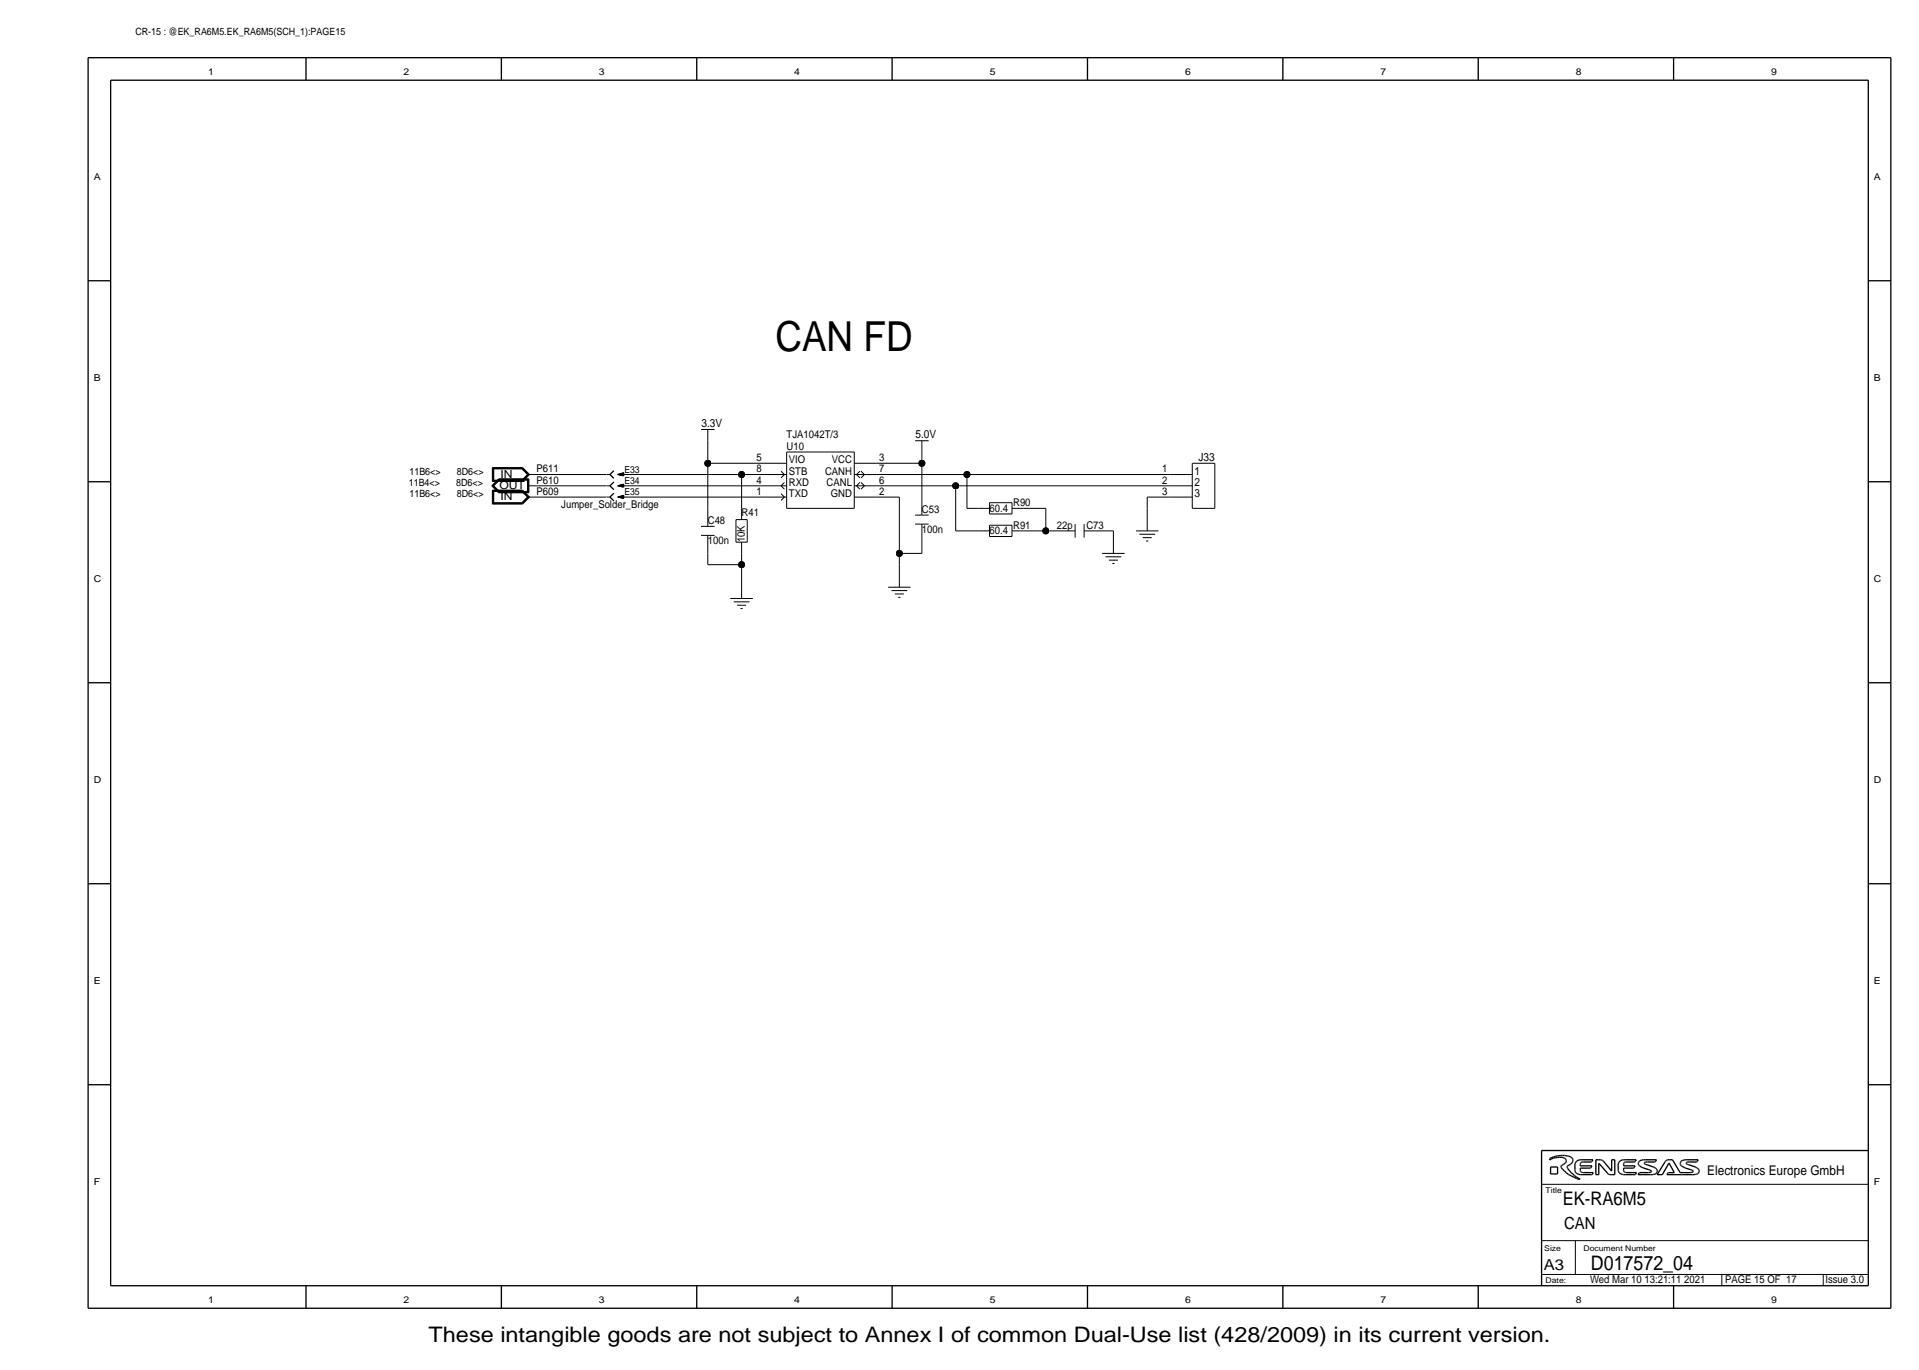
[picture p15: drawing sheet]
<svg xmlns="http://www.w3.org/2000/svg" width="433mm" height="309mm" viewBox="0 0 433 309" stroke-linecap="round" stroke-linejoin="round" font-family="sans-serif">
<defs><g id="words">
<text font-size="9.3" x="174.8" y="79">CAN FD</text>
<text font-size="4.8" x="96.6" y="302.5">These intangible goods are not subject to Annex I of common Dual-Use list (428/2009) in its current version.</text>
<text font-size="4.5" x="358.6" y="286.3">D017572_04</text>
<text font-size="4.2" x="352.3" y="271.6">EK-RA6M5</text>
<text font-size="3.8" x="352.6" y="277.2">CAN</text>
<text font-size="3.4" x="348" y="286.3">A3</text>
<text font-size="3" x="384.9" y="265">Electronics Europe GmbH</text>
<g font-size="2.6">
<text x="158.1" y="96.3">3.3V</text>
<text x="206.4" y="98.9">5.0V</text>
<text x="269.3" y="107">1</text>
<text x="270.2" y="103.9">J33</text>
<text x="269.3" y="112.1">3</text>
<text x="269.3" y="109.5">2</text>
</g>
<g font-size="2.5">
<text x="112.8" y="107.7">IN</text>
<text x="112.6" y="110.3">OUT</text>
<text x="112.8" y="112.8">IN</text>
</g>
<g font-size="2.4">
<text x="177.3" y="101.4">U10</text>
<text x="177.3" y="98.9">TJA1042T/3</text>
<text x="121" y="106.5">P611</text>
<text x="170.6" y="103.9">5</text>
<text x="170.6" y="106.5">8</text>
<text x="177.9" y="107">STB</text>
<text x="177.9" y="104.4">VIO</text>
<text x="186" y="107">CANH</text>
<text x="187.5" y="104.4">VCC</text>
<text x="198.2" y="103.9">3</text>
<text x="198.2" y="106.5">7</text>
<text x="262" y="106.5">1</text>
<text x="121" y="109">P610</text>
<text x="121" y="111.6">P609</text>
<text x="170.6" y="111.6">1</text>
<text x="170.6" y="109">4</text>
<text x="177.9" y="109.5">RXD</text>
<text x="177.9" y="112.1">TXD</text>
<text x="186.4" y="109.5">CANL</text>
<text x="187.3" y="112.1">GND</text>
<text x="198.2" y="111.6">2</text>
<text x="198.2" y="109">6</text>
<text x="262" y="111.6">3</text>
<text x="262" y="109">2</text>
<text x="126.5" y="114.6">Jumper_Solder_Bridge</text>
<text x="159.6" y="118.2">C48</text>
<text x="167.2" y="116.4">R41</text>
<text x="207.8" y="115.6">C53</text>
<text x="223.1" y="115.4">60.4</text>
<text x="228.4" y="119.2">R91</text>
<text x="228.4" y="114.1">R90</text>
<text x="238.3" y="119.2">22p</text>
<text x="244.9" y="119.2">C73</text>
<text x="159.6" y="122.7">100n</text>
<text x="167.9" y="122.2" transform="rotate(-90 167.9 122.2)">10K</text>
<text x="207.8" y="120.2">100n</text>
<text x="223.1" y="120.4">60.4</text>
<text x="358.4" y="289.4">Wed Mar 10 13:21:11 2021</text>
<text x="388.9" y="289.4">PAGE 15 OF 17</text>
<text x="411.5" y="289.4">Issue 3.0</text>
</g>
<g font-size="2.3">
<text x="30.5" y="7.9">CR-15 : @EK_RA6M5.EK_RA6M5(SCH_1):PAGE15</text>
<text x="92.3" y="107">11B6&lt;&gt;</text>
<text x="103" y="107">8D6&lt;&gt;</text>
<text x="92.2" y="109.5">11B4&lt;&gt;</text>
<text x="92.3" y="112.1">11B6&lt;&gt;</text>
<text x="102.8" y="109.5">8D6&lt;&gt;</text>
<text x="103" y="112.1">8D6&lt;&gt;</text>
</g>
<g font-size="2.2">
<text x="140.8" y="106.6">E33</text>
<text x="140.8" y="109.2">E34</text>
<text x="140.8" y="111.7">E35</text>
</g>
<g font-size="2.1">
<text x="46.9" y="16.8">1</text>
<text x="91" y="16.8">2</text>
<text x="135" y="16.8">3</text>
<text x="179.1" y="16.8">4</text>
<text x="223.1" y="16.8">5</text>
<text x="267.2" y="16.8">6</text>
<text x="311.2" y="16.8">7</text>
<text x="355.2" y="16.8">8</text>
<text x="399.3" y="16.8">9</text>
<text x="21.1" y="40.6">A</text>
<text x="422.5" y="40.6">A</text>
<text x="21.1" y="86">B</text>
<text x="422.5" y="86">B</text>
<text x="21.1" y="131.3">C</text>
<text x="422.5" y="131.3">C</text>
<text x="21.1" y="176.6">D</text>
<text x="422.5" y="176.6">D</text>
<text x="21.1" y="221.9">E</text>
<text x="422.5" y="221.9">E</text>
<text x="21.1" y="267.2">F</text>
<text x="422.5" y="267.2">F</text>
<text x="46.9" y="293.7">1</text>
<text x="91" y="293.7">2</text>
<text x="135" y="293.7">3</text>
<text x="179.1" y="293.7">4</text>
<text x="223.1" y="293.7">5</text>
<text x="267.2" y="293.7">6</text>
<text x="311.2" y="293.7">7</text>
<text x="355.2" y="293.7">8</text>
<text x="399.3" y="293.7">9</text>
</g>
<g font-size="1.8">
<text x="348.4" y="269">Title</text>
<text x="348.1" y="282.1">Size</text>
<text x="357" y="282.1">Document Number</text>
<text x="348.4" y="289.4">Date:</text>
</g>
</g></defs>
<g fill="none" stroke="#000" stroke-width=".23">
<path d="M158 96.8h3.1zM159.6 99.4v5zM159.6 96.8v2.6zM206.3 99.4h3zM207.8 99.4v2.5zM110.8 109.5l1.6-1.6zM110.8 109.5l1.6 1.6zM111 109.5l1.5 1.5zM111 109.5l1.5-1.4zM111 110.5v3.1zM111 113.6h6.8zM111 110.5h6.8z"/>
<path d="M111 105.4v3.2zM111 108.6h6.8zM111 105.4h6.8zM111.1 110.6h6.7zM111.1 110.6v2.9zM111.1 113.5h6.7zM111.1 105.5h6.7zM111.1 105.5v3zM111.1 108.5h6.7zM111.2 109.5l1.3-1.3zM111.2 109.5l1.3 1.4zM111.2 110.7h6.5z"/>
<path d="M111.2 110.7v2.7zM111.2 113.4h6.5zM111.2 105.6h6.5zM111.2 105.6v2.8zM111.2 108.4h6.5zM111.3 109.5l1.3-1.2zM111.3 109.5l1.3 1.3zM111.3 110.8h6.4zM111.3 110.8v2.5zM111.3 113.3h6.4zM111.3 105.7h6.4zM111.3 105.7v2.6z"/>
<path d="M111.3 108.3h6.4zM112.4 107.9h6.8zM112.4 111.1h6.8zM112.5 108.1h6.6zM112.5 111h6.6zM112.5 108.2h6.5zM112.5 110.9h6.5zM112.6 108.3h6.3zM112.6 110.8h6.3zM117.7 110.8l1.2 1.3zM117.7 113.3l1.2-1.2zM117.7 105.7l1.2 1.3z"/>
<path d="M117.7 108.3l1.2-1.3zM117.7 110.7l1.4 1.4zM117.7 113.4l1.4-1.3zM117.7 105.6l1.4 1.4zM117.7 108.4l1.4-1.4zM117.8 110.6l1.4 1.5zM117.8 113.5l1.4-1.4zM117.8 105.5l1.4 1.5zM117.8 110.5l1.6 1.6zM117.8 113.6l1.6-1.5zM117.8 105.4l1.6 1.6zM117.8 108.6l1.6-1.6z"/>
<path d="M118.9 109.5h2.6zM118.9 108.3v2.5zM118.9 112.1h2.6zM118.9 107h2.6zM119 108.2v2.7zM119.1 108.1v2.9zM119.2 107.9v3.2zM119.2 107l-1.4 1.5zM121.5 109.5h15.2zM121.5 112.1h15.2zM121.5 107h15.2zM136.8 109.5h.8z"/>
<path d="M136.8 112.1h.8zM136.8 107h.8zM139.2 109.5l1.4 .3zM139.2 109.5l1.4-.4zM139.2 109.5h2.6zM139.2 112.1l1.4 .3zM139.2 112.1l1.4-.4zM139.2 112.1h2.6zM139.2 107l1.4 .3zM139.2 107l1.4-.4zM139.2 107h2.6zM139.4 109.5h1.1z"/>
<path d="M139.4 109.5l.4 .1zM139.4 112l1.1 .1zM139.4 112.1l.4 .1zM139.4 112h1.1zM139.4 106.9l1.1 .1zM139.4 107l.4 .1zM139.4 106.9h1.1zM139.5 109.5l1-.3zM139.5 109.5l1 .2zM139.5 112l1-.2zM139.5 112.1l1 .2zM139.5 106.9l1-.2z"/>
<path d="M139.5 107l1 .2zM139.5 109.5l1-.2zM139.6 109.6h.9zM139.6 109.5l.9-.2zM139.6 112.1l.9 .1zM139.6 112l.9-.1zM139.6 107l.9 .1zM139.6 106.9l.9-.1zM139.7 109.5l.8 .1zM139.7 112.1h.8zM139.7 107h.8zM139.8 109.6h.7z"/>
<path d="M139.8 112.1h.7zM139.8 107h.7zM139.8 109.6l.7 .2zM139.8 109.5l.7-.1zM139.8 112.2l.7 .1zM139.8 112l.7-.1zM139.8 107.1l.7 .1zM139.8 106.9l.7-.1zM139.9 109.6l.6 .2zM139.9 112.1l.6 .2zM139.9 107l.6 .2zM140 109.5l.5-.1z"/>
<path d="M140 112h.5zM140 106.9h.5zM140.2 109.6l.3 .1zM140.2 109.6l.3-.1zM140.2 112.2h.3zM140.2 112.1l.3-.1zM140.2 112.1l.3 .2zM140.2 107.1h.3zM140.2 107l.3-.1zM140.2 107l.3 .2zM140.2 109.3l.3-.1zM140.2 111.8h.3z"/>
<path d="M140.2 106.7h.3zM140.3 109.6h.2zM140.3 112.2h.2zM140.3 107.1h.2zM140.4 109.3h.1M140.4 109.5v.2zM140.4 111.9h.1M140.4 112.1v.1zM140.4 106.8h.1M140.4 107v.1zM140.4 109.6h.1M140.4 112.1h.1"/>
<path d="M140.4 107h.1M140.5 109.2v.5zM140.5 111.7v.6zM140.5 106.6v.6zM140.5 109.1l.1 .6zM140.5 109.2v.6zM140.5 111.7l.1 .6zM140.5 106.6l.1 .6zM140.6 109.2l-.1 .6zM140.6 109.1v.7zM140.6 111.7l-.1 .6zM140.6 111.7v.6z"/>
<path d="M140.6 106.6l-.1 .6zM140.6 106.6v.6zM140.6 111.7v.7zM140.6 106.6v.7zM141.8 112.1h30.5zM141.8 109.5h30.5zM141.8 107h25.4zM158 118.7h3.1zM159.6 104.4h12.7zM159.6 104.4v10.2zM159.6 114.6v4.1zM165.9 117.1v5.1z"/>
<path d="M165.9 117.1h2.6zM167.2 107v7.6zM167.2 107h5.1zM167.2 114.6v2.5zM168.5 117.1v5.1zM172.3 107h5zM172.3 104.4h5zM172.3 109.5h5zM172.3 112.1h5zM176.1 106.2l.7 .8zM176.1 109.5l.7 .8zM176.1 109.5l.7-.7z"/>
<path d="M176.1 112.8l.7-.7zM176.1 111.3l.7 .8zM176.8 107l-.7 .7zM177.3 114.6h15.3zM177.3 101.9v12.7zM177.3 101.9h15.3zM192.6 109.5h5.1zM192.6 107h5.1zM192.6 112.1h5.1zM192.6 104.4h5.1zM192.6 101.9v12.7zM193.1 109.5l.8 .8z"/>
<path d="M193.1 109.5l.8-.7zM193.1 107l.8 .7zM193.1 107l.8-.8zM194.1 108.8l.8 .7zM194.1 106.2l.8 .8zM194.9 109.5l-.8 .8zM194.9 107l-.8 .7zM197.7 107h20.3zM197.7 109.5h17.7zM197.7 112.1h5zM197.7 104.4h10.1zM202.7 112.1v12.7z"/>
<path d="M206.3 116.1h3zM206.3 118.2h3zM207.8 101.9v2.5zM207.8 104.4v7.7zM207.8 112.1v4zM207.8 118.2v4zM215.4 109.5h48.3zM215.4 109.5v10.2zM215.4 119.7h5.1zM218 107h45.7zM218 107v7.6zM218 114.6h2.5z"/>
<path d="M220.5 119.7h2.6zM220.5 114.6h2.6zM223.1 118.4h5zM223.1 118.4v2.6zM223.1 115.9h5zM223.1 113.3h5zM223.1 113.3v2.6zM228.1 119.7h2.6zM228.1 118.4v2.6zM228.1 114.6h2.6zM228.1 113.3v2.6zM230.7 119.7h5.1z"/>
<path d="M230.7 114.6h5.1zM235.8 119.7h2.5zM235.8 114.6v5.1zM238.3 119.7h4.1zM242.4 118.2v3zM244.4 119.7h4.1zM244.4 118.2v3zM248.5 119.7h2.5zM251 119.7v5.1zM256.1 119.7h5.1zM258.6 112.1h5.1zM258.6 112.1v2.5z"/>
<path d="M258.6 114.6v5.1zM263.7 112.1h5.1zM263.7 109.5h5.1zM263.7 107h5.1zM268.8 114.6h5.1zM268.8 104.4v10.2zM268.8 104.4h5.1zM273.9 104.4v10.2zM158 120.7h3.1zM159.6 124.8v2.5zM159.6 127.3h7.6zM159.6 120.7v4.1z"/>
<path d="M164.6 134.9h5.1zM165.4 135.7h3.6zM165.9 122.2h2.6zM166.2 136.4h2zM166.9 137.2h.5zM167.2 124.8v2.5zM167.2 127.3v2.5zM167.2 129.8v5.1zM167.2 122.2v2.6zM200.2 132.4h5.1zM201 133.1h3.5zM201.7 133.9h2.1z"/>
<path d="M202.5 134.7h.5zM202.7 124.8h5.1zM202.7 124.8v2.5zM202.7 127.3v5.1zM207.8 122.2v2.6zM223.1 121h5zM248.5 124.8h5zM249.2 125.5h3.6zM250 126.3h2zM250.7 127.1h.6zM256.8 120.4h3.6zM257.6 121.2h2z"/>
<path d="M258.4 122h.5zM347.5 267h73.7zM347.5 279.7h73.7zM355.1 279.7v7.6zM347.5 287.3h73.7zM388.2 287.3v2.6zM411 287.3v2.6z"/>
</g>
<g fill="#000" stroke="#000" stroke-width=".23">
<circle cx="159.6" cy="104.4" r=".71"/>
<circle cx="167.2" cy="107" r=".71"/>
<circle cx="207.8" cy="104.4" r=".71"/>
<circle cx="215.4" cy="109.5" r=".71"/>
<circle cx="218" cy="107" r=".71"/>
<circle cx="235.8" cy="119.7" r=".71"/>
<circle cx="167.2" cy="127.3" r=".71"/>
<circle cx="202.7" cy="124.8" r=".71"/>
</g>
<g fill="none" stroke="#000" stroke-width=".3">
<path d="M19.9 13v281.9zM19.9 13h406.4zM24.9 18.1h396.3zM24.9 18.1v271.8zM69 13v5.1zM113 13v5.1zM157.1 13v5.1zM201.1 13v5.1zM245.2 13v5.1zM289.2 13v5.1zM333.2 13v5.1zM377.3 13v5.1z"/>
<path d="M421.2 18.1v271.8zM426.3 13v281.9zM19.9 63.3h5zM421.2 63.3h5.1zM19.9 108.6h5zM137.5 109.5l.9 .9zM137.5 109.5l.9-.8zM137.5 112.1l.9 .8zM137.5 112.1l.9-.9zM137.5 107l.9 .8zM137.5 107l.9-.9zM421.2 108.6h5.1z"/>
<path d="M19.9 153.9h5zM421.2 153.9h5.1zM19.9 199.2h5zM421.2 199.2h5.1zM19.9 244.6h5zM347.5 259.4v30.5zM347.5 259.4h73.7zM421.2 244.6h5.1zM349.4 261.5h.1M349.4 261.3h.1M349.4 261.3l-.1 .2zM349.4 261.2l.1-.1z"/>
<path d="M349.4 261.2v.1zM349.4 261.5l.4-.2zM349.5 261.1l.4-.1zM349.6 263.1h1.5zM349.6 264.7h1.5zM349.6 263.1v1.6zM349.8 261.3l.4-.2zM349.9 261l.4-.2zM350.2 261.1l.4-.1zM350.3 260.8l.3-.1zM350.6 260.7l.4-.1zM350.6 261h.5z"/>
<path d="M351 260.6h.4zM351.1 261l.4-.1zM351.1 263.1v1.6zM351.4 260.6l.4-.1zM351.5 260.9h.4zM351.8 260.5h.4zM351.9 262.9h.1M351.9 262.9v.2zM351.9 263.1l.1 .1zM351.9 260.9l.4 .1zM351.9 262.8h.1M352 262.8l.1-.1z"/>
<path d="M352 263.2l.2 .4zM352.1 262.7l.4-.2zM352.2 260.5h.5zM352.2 263.6l.5 .4zM352.3 261l.2 .1zM352.5 262.5l.2-.1zM352.5 261.1h.2zM352.7 260.5l.3 .1zM352.7 261.1l.1 .1zM352.7 264l.4 .4zM352.8 261.2l.2 .1zM352.8 262.2l.2-.1z"/>
<path d="M352.8 262.2l-.1 .2zM353 261.3v.1zM353 260.6h.3zM353 261.4l.1 .1zM353.1 261.5v.1zM353.1 261.9l-.1 .2zM353.1 264.4l.5 .4zM353.1 261.6v.2zM353.1 261.8v.1zM353.3 263.1v.1zM353.3 263h.1M353.3 260.6l.4 .1z"/>
<path d="M353.3 263.2l.1 .2zM353.3 262.9h.1M353.3 262.9l.2-.1zM353.4 263.4l.3 .4zM353.5 262.8l.2-.1zM353.6 264.8l.6 .3zM353.7 260.7l.2 .1zM353.7 263.8l.2 .3zM353.7 262.7l.3-.2zM353.9 260.8l.2 .1zM353.9 264.1l.3 .3zM354.1 260.9l.2 .1z"/>
<path d="M354.1 262.4l-.1 .1zM354.1 262.4l.2-.2zM354.2 265.1l.6 .3zM354.2 264.4l.4 .3zM354.3 261l.2 .2zM354.5 261.2l.1 .2zM354.5 262l-.2 .2zM354.6 264.7l.3 .3zM354.6 261.8l-.1 .2zM354.6 261.6v.2zM354.6 261.4v.2zM354.8 265.4l.6 .3z"/>
<path d="M354.9 265l.4 .3zM355 263.9l.1 .3zM355 263.6v.3zM355 262.7v.9zM355 262.4v.3zM355.1 264.2l.2 .2zM355.1 262.1l-.1 .3zM355.3 264.4l.1 .2zM355.3 261.9l-.2 .2zM355.3 261.9l.1-.1zM355.3 265.3l.5 .3zM355.4 265.7l.7 .2z"/>
<path d="M355.4 264.6l.3 .1zM355.4 261.8l.3-.2zM355.7 264.7l.3 .1zM355.7 261.6l.3-.1zM355.8 265.6l.4 .2zM356 264.8h.3zM356 261.5h.3zM356.1 265.9h.1M356.2 265.9h.1M356.2 265.8h.1M356.3 262.3v.2zM356.3 262.5v.3z"/>
<path d="M356.3 262.8h2.6zM356.3 263.3h2.2zM356.3 263.3v.5zM356.3 263.9h.1M356.3 263.9v.2zM356.3 264.8h.4zM356.3 261.5h.4zM356.3 262.2v.1zM356.3 264.2h.1M356.3 264.2h.1zM356.4 262.1l.1-.1zM356.4 262.1l-.1 .1z"/>
<path d="M356.4 264.2l.1 .1zM356.5 262h.1zM356.5 264.3h.2zM356.6 262h.2zM356.7 264.3l.1 .1zM356.7 264.8h2.1zM356.7 261.5h2.4zM356.8 262h.2zM356.8 264.4h.2zM357 264.4h2.2zM357 262h1.7zM358.5 263.3h.1z"/>
<path d="M358.6 263.3h.1M358.7 262l.2-.1zM358.8 264.8h.1M358.9 262.8l-.3 .4zM358.9 264.8h.1zM358.9 261.8v.1zM359.1 261.5l-.2 .3zM359.2 264.4l-.2 .4zM359.8 261.5h.6zM359.8 261.5v3.3zM359.8 264.8h.6zM360.4 261.5h.4z"/>
<path d="M360.4 262.3v2.5zM360.5 262.3h.1M360.5 262.3l1.9 2.2zM360.8 261.5h.2zM361 261.5h.1zM361.1 261.5l.1 .1zM361.2 261.6l.1 .1zM361.3 261.7l.2 .2zM361.5 261.9l1.8 2.1zM362.4 264.5l.2 .2zM362.6 264.7v.1zM362.6 264.8h.2z"/>
<path d="M362.8 264.8h.2zM363 264.8h.3zM363.3 264h.1M363.3 264.8h.7zM363.3 261.5h.7zM363.3 261.5v2.5zM364 261.5v3.3zM364.8 263.9l.1 .3zM364.8 263.6v.3zM364.8 262.7v.9zM364.8 262.4v.3zM364.9 264.2l.1 .2z"/>
<path d="M364.9 262.1l-.1 .3zM365 264.4l.2 .2zM365 261.9l-.1 .2zM365 261.9l.2-.1zM365.2 264.6l.3 .1zM365.2 261.8l.2-.2zM365.4 261.6l.3-.1zM365.5 264.7l.2 .1zM365.7 264.8h.3zM365.7 261.5h.3zM366 262.3v.2zM366 262.5v.3z"/>
<path d="M366 262.8h2.6zM366 263.3h2.2zM366 263.3v.5zM366 263.9h.1M366 263.9v.2zM366 264.1l.1 .1zM366 264.8h.4zM366 261.5h.4zM366.1 262.2l-.1 .1zM366.1 264.2h.1zM366.1 262.1v.1zM366.2 264.2l.1 .1z"/>
<path d="M366.2 262h.2zM366.2 262l-.1 .1zM366.3 264.3h.1zM366.4 262h.1zM366.4 264.3l.2 .1zM366.4 264.8h2.2zM366.4 261.5h2.5zM366.5 262h.3zM366.6 264.4h.2zM366.8 264.4h2.1zM366.8 262h1.7zM368.2 263.3h.2z"/>
<path d="M368.4 263.3h.1M368.5 262l.1-.1zM368.6 264.8h.1M368.6 262.8l-.2 .4zM368.7 261.8l-.1 .1zM368.7 264.8h.1M368.9 261.5l-.2 .3zM368.9 264.4l-.2 .4zM369.3 264.8h2.8zM369.3 262.4l.1 .1zM369.3 262.3h.1M369.4 262.5l.1 .2z"/>
<path d="M369.4 262.1l-.1 .2zM369.4 262v.1zM369.5 262.7l.1 .1zM369.5 264.5l-.2 .3zM369.5 264.5l.1-.1zM369.6 262.8l.1 .1zM369.6 261.8l-.2 .2zM369.6 264.4h.1M369.6 264.4h2zM369.7 261.7l-.1 .1zM369.7 261.7l.2-.1zM369.7 262.9l.2 .1z"/>
<path d="M369.9 263l.3 .2zM369.9 261.6l.3-.1zM370.2 263.2l.4 .1zM370.2 261.5h.3zM370.5 261.5h.4zM370.6 263.3l1.1 .4zM370.7 262.1h.1M370.7 262.2h.1M370.7 262.3h.1M370.7 262.3l.1 .1zM370.8 262h.1zM370.8 262.4l.2 .1z"/>
<path d="M370.9 261.5h2.5zM370.9 262h.1M371 262h.3zM371 262.5l.3 .1zM371.3 262.6l1.1 .4zM371.3 262h1.7zM371.6 264.4l.4-.1zM371.7 263.7l.3 .1zM372 264.3h.2zM372 263.8l.2 .1zM372.1 264.8h.4zM372.2 264.3h.1"/>
<path d="M372.2 263.9l.1 .1zM372.3 264.2h.1M372.3 264v.1zM372.3 264.1v.1zM372.4 263l.4 .1zM372.5 264.8h.3zM372.8 263.1l.2 .1zM372.8 264.8l.3-.1zM373 262l.1-.1zM373 263.2l.3 .2zM373.1 264.7l.2-.1zM373.1 261.9l.1-.1z"/>
<path d="M373.3 263.4l.1 .1zM373.4 261.5l-.2 .3zM373.4 263.5l.1 .2zM373.4 264.5l-.1 .1zM373.5 263.7l.1 .1zM373.5 264.3l-.1 .2zM373.6 264.8h1.2zM373.6 263.8v.1zM373.6 264.2l-.1 .1zM373.6 264h.1M373.6 264v.2zM375.3 262l-1.7 2.8z"/>
<path d="M375.4 261.9l-.1 .1zM375.5 261.8l-.1 .1zM375.5 261.8l.1-.1zM375.7 261.6l-.1 .1zM375.7 261.6l.1-.1zM375.8 264.8h3.3zM375.8 261.5h.2zM376 264.5l-.2 .3zM376 264.5l.1-.1zM376 261.5h.3zM376.1 264.4h.1zM376.2 264.4h1.2z"/>
<path d="M376.2 262.3l-1.4 2.5zM376.2 262.2h.1M376.2 262.2v.1zM376.3 262.2l1.1 2.2zM376.3 261.5h.7zM377 261.5l1.8 2.9zM378.8 264.4h2.3zM378.8 262.3v.1zM378.8 262.5l.1 .2zM378.8 262.4h.1M378.8 262.1v.2zM378.9 262.7l.1 .1z"/>
<path d="M378.9 262l-.1 .1zM379 261.8l-.1 .2zM379 261.8l.1-.1zM379 262.8l.2 .1zM379.1 264.8h2.4zM379.1 261.7l.3-.1zM379.2 262.9l.2 .1zM379.4 263l.3 .2zM379.4 261.6l.2-.1zM379.6 261.5h.3zM379.7 263.2l.3 .1zM379.9 261.5h.4z"/>
<path d="M380 263.3l1.2 .4zM380.1 262.1h.1M380.1 262.2h.1M380.1 262.3h.1M380.1 262.3l.1 .1zM380.2 262h.2zM380.2 262.1h.1M380.2 262.4l.2 .1zM380.3 261.5h2.5zM380.4 262h.4zM380.4 262.5l.3 .1zM380.7 262.6l1.2 .4z"/>
<path d="M380.8 262h1.7zM381.1 264.4l.3-.1zM381.2 263.7l.2 .1zM381.4 264.3h.2zM381.4 263.8l.2 .1zM381.5 264.8h.4zM381.7 264.3h.1M381.6 263.9l.1 .1zM381.7 264.2v.1zM381.7 264.1h.1M381.7 264v.1zM381.9 263l.3 .1z"/>
<path d="M381.9 264.8h.3zM382.2 263.1l.3 .1zM382.2 264.8l.3-.1zM382.5 263.2l.2 .2zM382.5 264.7l.2-.1zM382.5 262l.1-.1zM382.6 261.8v.1zM382.7 263.4l.1 .1zM382.7 264.6l.2-.1zM382.8 263.5l.2 .2zM382.8 261.5l-.2 .3zM383 263.7v.1z"/>
<path d="M383 264.3l-.1 .2zM383 263.8v.1zM383 263.9l.1 .1zM383 264.2v.1zM383.1 264l-.1 .2zM19.9 294.9h406.4zM24.9 289.9h396.3zM69 289.9v5zM113 289.9v5zM157.1 289.9v5zM201.1 289.9v5zM245.2 289.9v5z"/>
<path d="M289.2 289.9v5zM333.2 289.9v5zM377.3 289.9v5z"/>
</g>
<use href="#words"/>
</svg>
